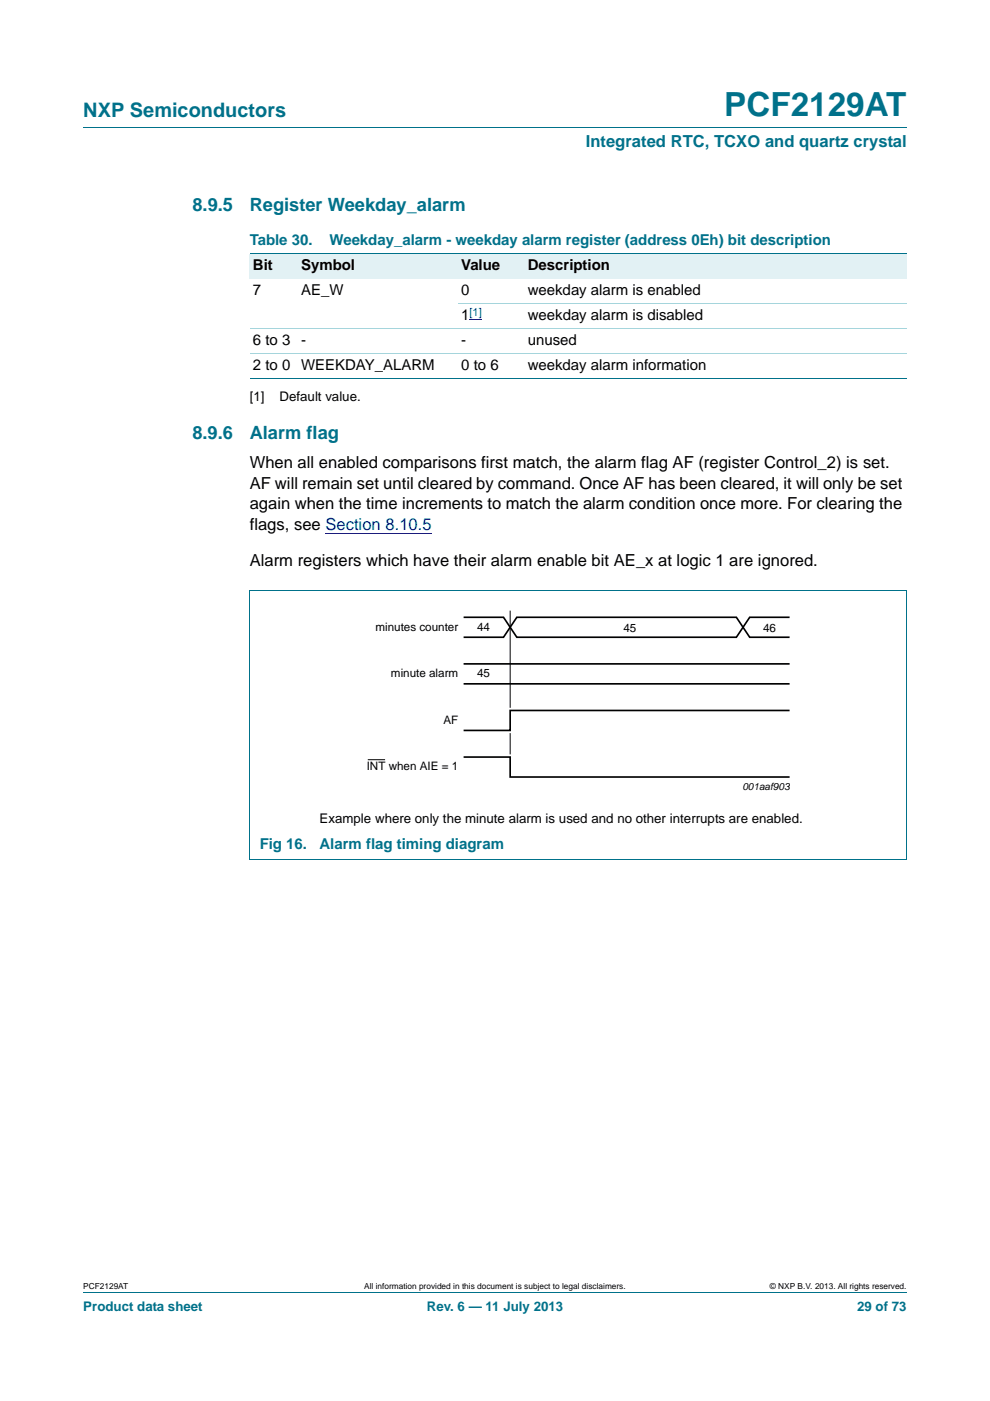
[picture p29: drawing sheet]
<svg xmlns="http://www.w3.org/2000/svg" width="210mm" height="297mm" viewBox="0 0 210 297" stroke-linecap="round" stroke-linejoin="round" font-family="sans-serif">
<defs><g id="words">
<text font-size="7" fill="#00718a" x="153.6" y="24.6">PCF2129AT</text>
<text font-size="4.2" fill="#00718a" x="17.7" y="24.9">NXP Semiconductors</text>
<g font-size="3.9" fill="#00718a">
<text x="40.8" y="44.7">8.9.5</text>
<text x="53" y="44.7">Register Weekday_alarm</text>
<text x="40.8" y="93.1">8.9.6</text>
<text x="53" y="93.1">Alarm flag</text>
</g>
<text font-size="3.5" fill="#00718a" x="124.2" y="31.1">Integrated RTC, TCXO and quartz crystal</text>
<g font-size="3.5">
<text x="53" y="99.2">When all enabled comparisons first match, the alarm flag AF (register Control_2) is set.</text>
<text x="53" y="103.6">AF will remain set until cleared by command. Once AF has been cleared, it will only be set</text>
<text x="53" y="108">again when the time increments to match the alarm condition once more. For clearing the</text>
<text x="53" y="112.4">flags, see Section 8.10.5</text>
<text x="53" y="120">Alarm registers which have their alarm enable bit AE_x at logic 1 are ignored.</text>
</g>
<g font-size="3.2" fill="#00718a">
<text x="53" y="52">Table 30.</text>
<text x="69.9" y="52">Weekday_alarm - weekday alarm register (address 0Eh) bit description</text>
<text x="55.1" y="180">Fig 16.</text>
<text x="67.8" y="180">Alarm flag timing diagram</text>
</g>
<g font-size="3.2">
<text x="53.7" y="57.3">Bit</text>
<text x="63.9" y="57.3">Symbol</text>
<text x="97.8" y="57.3">Value</text>
<text x="112" y="57.3">Description</text>
<text x="53.7" y="62.6">7</text>
<text x="63.9" y="62.6">AE_W</text>
<text x="97.8" y="62.6">0</text>
<text x="111.9" y="62.6">weekday alarm is enabled</text>
<text x="97.8" y="67.9">1</text>
<text x="112" y="67.9">weekday alarm is disabled</text>
<text x="53.7" y="73.2">6 to 3</text>
<text x="63.9" y="73.2">-</text>
<text x="97.8" y="73.2">-</text>
<text x="111.9" y="73.2">unused</text>
<text x="53.7" y="78.5">2 to 0</text>
<text x="63.9" y="78.5">WEEKDAY_ALARM</text>
<text x="97.8" y="78.5">0 to 6</text>
<text x="112" y="78.5">weekday alarm information</text>
</g>
<g font-size="2.8">
<text x="53" y="85">[1]</text>
<text x="59.3" y="85">Default value.</text>
<text x="67.8" y="174.5">Example where only the minute alarm is used and no other interrupts are enabled.</text>
</g>
<g font-size="2.8" fill="#00718a">
<text x="17.7" y="277.9">Product data sheet</text>
<text x="90.5" y="277.9">Rev. 6 — 11 July 2013</text>
<text x="181.8" y="277.9">29 of 73</text>
</g>
<g font-size="2.5">
<text x="79.6" y="133.7">minutes counter</text>
<text x="101.2" y="133.7">44</text>
<text x="132.2" y="134">45</text>
<text x="161.9" y="134">46</text>
<text x="82.9" y="143.6">minute alarm</text>
<text x="101.2" y="143.6">45</text>
<text x="94" y="153.5">AF</text>
<text x="77.8" y="163.3">INT when AIE = 1</text>
</g>
<text font-size="2.4" fill="#00f" x="99.6" y="67">[1]</text>
<text font-size="2.1" x="157.5" y="167.6">001aaf903</text>
<g font-size="1.8">
<text x="17.7" y="273.3">PCF2129AT</text>
<text x="77.3" y="273.3">All information provided in this document is subject to legal disclaimers.</text>
<text x="163.3" y="273.3">© NXP B.V. 2013. All rights reserved.</text>
</g>
</g></defs>
<path d="M17.7 27h174.6M17.7 273.9h174.6" fill="none" stroke="#00718a" stroke-width=".21"/>
<path d="M69 113.1h22.6" fill="none" stroke="#00f" stroke-width=".21"/>
<g fill="#e2f1f4">
<path d="M53 53.8h10.2v5.3h-10.2z"/>
<path d="M63.2 53.8h33.9v5.3h-33.9z"/>
<path d="M97.1 53.8h14.1v5.3h-14.1z"/>
<path d="M111.2 53.8h81.1v5.3h-81.1z"/>
</g>
<path d="M99.6 67.6h2.6" fill="none" stroke="#00f" stroke-width=".21"/>
<path d="M53 53.8h139.3M53 80.2h139.3M52.9 125.2h139.4M53 125.3v56.8M192.3 125.3v56.8l-139.4 .1" fill="none" stroke="#00718a" stroke-width=".21"/>
<path d="M53 69.7h139.3M53 75h139.3M97.1 64.4h95.2" fill="none" stroke="#a5d5dc" stroke-width=".21"/>
<path d="M108.2 129.5v20.6M108.2 155.4v4.5M78 161.1h3.7" fill="none" stroke="#000" stroke-width=".21"/>
<path d="M98.3 130.9h8.5l2.8 4.2h46.6l2.8-4.2h8.5M98.3 135.1h8.5l2.8-4.2h46.6l2.8 4.2h8.5M98.3 140.8h69.2M98.3 145h69.2M167.5 150.6h-59.3v4.3h-9.9M98.3 160.5h9.9v4.2h59.3" fill="none" stroke="#000" stroke-width=".35"/>
<use href="#words"/>
</svg>
